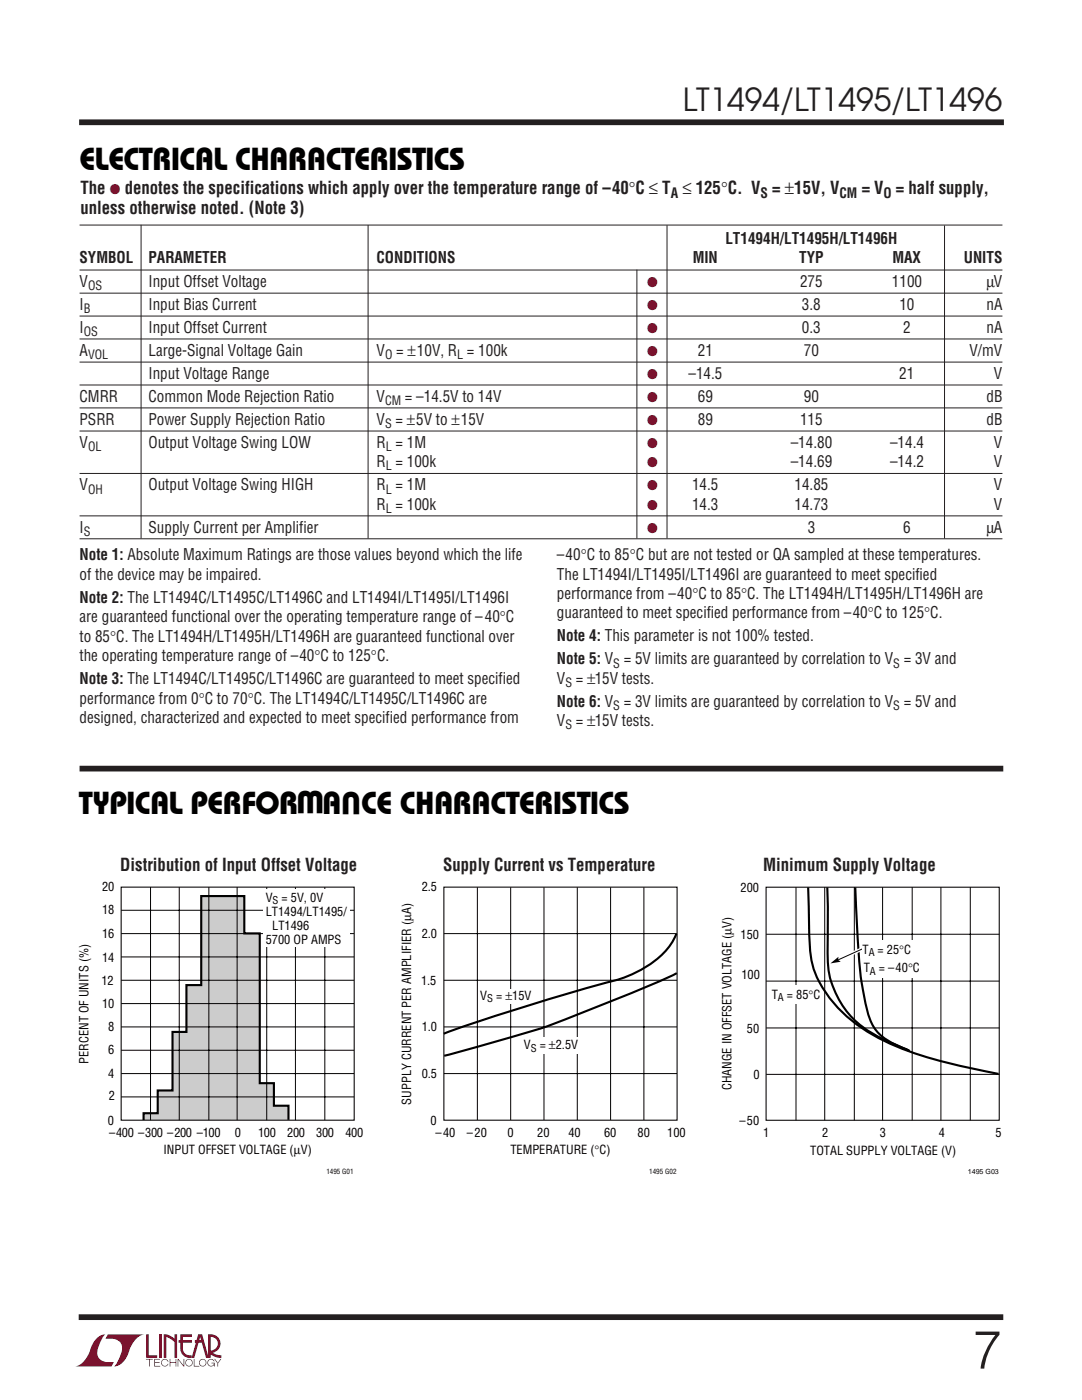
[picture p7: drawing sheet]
<svg xmlns="http://www.w3.org/2000/svg" width="216mm" height="279mm" viewBox="0 0 216 279" stroke-linecap="round" stroke-linejoin="round" font-family="sans-serif">
<defs><g id="words">
<text font-size="10.6" fill="#231f20" x="194.1" y="273.1">7</text>
<text font-size="6.4" x="15.9" y="33.9">ELECTRICAL CHARACTERISTICS</text>
<text font-size="6.3" fill="#231f20" x="136.2" y="22.2">LT1494/LT1495/LT1496</text>
<g font-size="6.3">
<text x="72" y="158" transform="rotate(-180 72 158)">U W</text>
<text x="15.8" y="162.4">TYPICAL PERFORMANCE CHARACTERISTICS</text>
</g>
<g font-size="3.5" fill="#231f20">
<text x="16" y="38.7">The</text>
<text x="24.9" y="38.7">denotes the specifications which apply over the temperature range of –40°C ≤ T ≤ 125°C. V = ±15V, V</text>
<text x="171.9" y="38.7">= V = half supply,</text>
<text x="16" y="42.6">unless otherwise noted. (Note 3)</text>
<text x="24" y="173.9">Distribution of Input Offset Voltage</text>
<text x="88.4" y="173.9">Supply Current vs Temperature</text>
<text x="152.3" y="173.9">Minimum Supply Voltage</text>
</g>
<g font-size="3.2" fill="#231f20">
<text x="15.9" y="52.6">SYMBOL</text>
<text x="29.6" y="52.6">PARAMETER</text>
<text x="75.1" y="52.6">CONDITIONS</text>
<text x="138.2" y="52.6">MIN</text>
<text x="144.7" y="48.7">LT1494H/LT1495H/LT1496H</text>
<text x="159.5" y="52.6">TYP</text>
<text x="178.1" y="52.6">MAX</text>
<text x="192.3" y="52.6">UNITS</text>
<text x="15.9" y="57.3">V</text>
<text x="29.6" y="57.3">Input Offset Voltage</text>
<text x="159.6" y="57.3">275</text>
<text x="178" y="57.3">1100</text>
<text x="196.8" y="57.3">µV</text>
<text x="15.9" y="61.9">I</text>
<text x="29.6" y="61.9">Input Bias Current</text>
<text x="160" y="61.9">3.8</text>
<text x="179.5" y="61.9">10</text>
<text x="196.9" y="61.9">nA</text>
<text x="15.9" y="66.5">I</text>
<text x="15.9" y="71">A</text>
<text x="29.6" y="66.5">Input Offset Current</text>
<text x="29.6" y="71">Large-Signal Voltage Gain</text>
<text x="75.1" y="71">V</text>
<text x="79.1" y="71">= ±10V, R = 100k</text>
<text x="139.2" y="71">21</text>
<text x="160" y="66.5">0.3</text>
<text x="160.4" y="71">70</text>
<text x="180.2" y="66.5">2</text>
<text x="193.5" y="71">V/mV</text>
<text x="196.9" y="66.5">nA</text>
<text x="29.6" y="75.6">Input Voltage Range</text>
<text x="137.4" y="75.6">–14.5</text>
<text x="179.4" y="75.6">21</text>
<text x="198.3" y="75.6">V</text>
<text x="15.9" y="80.2">CMRR</text>
<text x="29.6" y="80.2">Common Mode Rejection Ratio</text>
<text x="75.1" y="80.2">V</text>
<text x="80.8" y="80.2">= –14.5V to 14V</text>
<text x="139.2" y="80.2">69</text>
<text x="160.4" y="80.2">90</text>
<text x="196.9" y="80.2">dB</text>
<text x="15.9" y="84.8">PSRR</text>
<text x="15.9" y="89.4">V</text>
<text x="29.6" y="89.4">Output Voltage Swing LOW</text>
<text x="29.6" y="84.8">Power Supply Rejection Ratio</text>
<text x="75.1" y="89.4">R = 1M</text>
<text x="75.1" y="84.8">V = ±5V to ±15V</text>
<text x="139.2" y="84.8">89</text>
<text x="157.8" y="89.4">–14.80</text>
<text x="159.6" y="84.8">115</text>
<text x="177.6" y="89.4">–14.4</text>
<text x="196.9" y="84.8">dB</text>
<text x="198.3" y="89.4">V</text>
<text x="75.1" y="93.3">R = 100k</text>
<text x="157.8" y="93.3">–14.69</text>
<text x="177.6" y="93.3">–14.2</text>
<text x="198.3" y="93.3">V</text>
<text x="15.9" y="97.9">V</text>
<text x="29.6" y="97.9">Output Voltage Swing HIGH</text>
<text x="75.1" y="101.7">R = 100k</text>
<text x="75.1" y="97.9">R = 1M</text>
<text x="138.1" y="97.9">14.5</text>
<text x="138.1" y="101.7">14.3</text>
<text x="158.5" y="97.9">14.85</text>
<text x="158.5" y="101.7">14.73</text>
<text x="198.3" y="97.9">V</text>
<text x="198.3" y="101.7">V</text>
<text x="15.9" y="106.3">I</text>
<text x="29.6" y="106.3">Supply Current per Amplifier</text>
<text x="161.2" y="106.3">3</text>
<text x="180.2" y="106.3">6</text>
<text x="196.9" y="106.3">µA</text>
<text x="15.9" y="111.8">Note 1: Absolute Maximum Ratings are those values beyond which the life</text>
<text x="111.1" y="111.8">–40°C to 85°C but are not tested or QA sampled at these temperatures.</text>
<text x="15.9" y="115.7">of the device may be impaired.</text>
<text x="111.1" y="115.7">The LT1494I/LT1495I/LT1496I are guaranteed to meet specified</text>
<text x="111.1" y="119.5">performance from –40°C to 85°C. The LT1494H/LT1495H/LT1496H are</text>
<text x="15.9" y="120.3">Note 2: The LT1494C/LT1495C/LT1496C and LT1494I/LT1495I/LT1496I</text>
<text x="15.9" y="124.2">are guaranteed functional over the operating temperature range of –40°C</text>
<text x="111.1" y="123.4">guaranteed to meet specified performance from –40°C to 125°C.</text>
<text x="15.9" y="128.1">to 85°C. The LT1494H/LT1495H/LT1496H are guaranteed functional over</text>
<text x="15.9" y="132">the operating temperature range of –40°C to 125°C.</text>
<text x="111.1" y="128">Note 4: This parameter is not 100% tested.</text>
<text x="15.9" y="136.5">Note 3: The LT1494C/LT1495C/LT1496C are guaranteed to meet specified</text>
<text x="111.1" y="132.6">Note 5: V = 5V limits are guaranteed by correlation to V = 3V and</text>
<text x="111.1" y="136.5">V = ±15V tests.</text>
<text x="15.9" y="140.4">performance from 0°C to 70°C. The LT1494C/LT1495C/LT1496C are</text>
<text x="111.1" y="141.1">Note 6: V = 3V limits are guaranteed by correlation to V = 5V and</text>
<text x="15.9" y="144.3">designed, characterized and expected to meet specified performance from</text>
<text x="111.1" y="144.9">V = ±15V tests.</text>
</g>
<g font-size="2.8" fill="#900126">
<text x="21.9" y="38.7">●</text>
<text x="129.1" y="57.3">●</text>
<text x="129.1" y="61.9">●</text>
<text x="129.1" y="66.5">●</text>
<text x="129.1" y="71">●</text>
<text x="129.1" y="75.6">●</text>
<text x="129.1" y="80.2">●</text>
<text x="129.1" y="84.8">●</text>
<text x="129.1" y="89.4">●</text>
<text x="129.1" y="93.3">●</text>
<text x="129.1" y="97.9">●</text>
<text x="129.1" y="101.7">●</text>
<text x="129.1" y="106.3">●</text>
</g>
<g font-size="2.8" fill="#231f20">
<text x="133.9" y="39.5">A</text>
<text x="151.8" y="39.5">S</text>
<text x="167.5" y="39.5">CM</text>
<text x="176.3" y="39.5">O</text>
</g>
<g font-size="2.5" fill="#231f20">
<text x="17.6" y="57.9">OS</text>
<text x="16.7" y="62.5">B</text>
<text x="16.7" y="67.1">OS</text>
<text x="17.6" y="71.7">VOL</text>
<text x="76.8" y="71.7">O</text>
<text x="91.2" y="71.7">L</text>
<text x="76.8" y="80.9">CM</text>
<text x="76.8" y="85.4">S</text>
<text x="17.6" y="90">OL</text>
<text x="77" y="90">L</text>
<text x="77" y="93.9">L</text>
<text x="17.6" y="98.5">OH</text>
<text x="77" y="98.5">L</text>
<text x="16.7" y="107">S</text>
<text x="77" y="102.4">L</text>
<text x="112.8" y="137.1">S</text>
<text x="122.3" y="133.2">S</text>
<text x="178.2" y="133.2">S</text>
<text x="122.3" y="141.7">S</text>
<text x="178.2" y="141.7">S</text>
<text x="112.8" y="145.6">S</text>
</g>
<g font-size="2.5">
<text x="20.4" y="177.9">20</text>
<text x="53" y="179.9">V</text>
<text x="56.2" y="179.9">= 5V, 0V</text>
<text x="84.1" y="177.9">2.5</text>
<text x="147.8" y="178.1">200</text>
<text x="20.4" y="182.4">18</text>
<text x="53" y="182.8">LT1494/LT1495/</text>
<text x="54.3" y="185.6">LT1496</text>
<text x="20.4" y="187.2">16</text>
<text x="20.4" y="192">14</text>
<text x="53" y="188.4">5700 OP AMPS</text>
<text x="84.1" y="187.2">2.0</text>
<text x="147.8" y="187.3">150</text>
<text x="172.1" y="190.3">T</text>
<text x="175.1" y="190.3">= 25°C</text>
<text x="20.2" y="196.5">12</text>
<text x="84" y="196.5">1.5</text>
<text x="147.9" y="195.3">100</text>
<text x="172.3" y="194">T</text>
<text x="175.4" y="194">= –40°</text>
<text x="182.2" y="194">C</text>
<text x="20.4" y="201.1">10</text>
<text x="95.8" y="199.5">V</text>
<text x="99" y="199.5">= ±</text>
<text x="102.2" y="199.5">15V</text>
<text x="154" y="199.3">T</text>
<text x="157" y="199.3">= 85°C</text>
<text x="21.6" y="205.8">8</text>
<text x="84.1" y="205.8">1.0</text>
<text x="104.5" y="209.4">V</text>
<text x="107.7" y="209.4">=</text>
<text x="109.5" y="209.4">±2.5V</text>
<text x="149.1" y="206.1">50</text>
<text x="17.6" y="212.3" transform="rotate(-90 17.6 212.3)">PERCENT OF UNITS (%)</text>
<text x="21.6" y="215.1">4</text>
<text x="21.6" y="210.4">6</text>
<text x="84.1" y="215.1">0.5</text>
<text x="150.4" y="215.4">0</text>
<text x="21.7" y="219.6">2</text>
<text x="82" y="220.4" transform="rotate(-90 82 220.4)">SUPPLY CURRENT PER AMPLIFIER (µA)</text>
<text x="145.9" y="217.6" transform="rotate(-90 145.9 217.6)">CHANGE IN OFFSET VOLTAGE (µV)</text>
<text x="21.5" y="224.5">0</text>
<text x="21.8" y="226.9">–400 –300 –200 –100</text>
<text x="46.9" y="226.9">0</text>
<text x="51.5" y="227">100</text>
<text x="57.3" y="226.9">200</text>
<text x="63.1" y="226.8">300</text>
<text x="68.9" y="226.9">400</text>
<text x="85.9" y="224.5">0</text>
<text x="86.9" y="226.9">–40</text>
<text x="93.2" y="226.9">–20</text>
<text x="101.3" y="226.9">0</text>
<text x="107.2" y="226.9">20</text>
<text x="113.4" y="226.8">40</text>
<text x="120.5" y="226.9">60</text>
<text x="127.2" y="226.9">80</text>
<text x="133.1" y="226.8">100</text>
<text x="147.6" y="224.5">–50</text>
<text x="152.3" y="226.9">1</text>
<text x="164.1" y="226.9">2</text>
<text x="175.5" y="226.8">3</text>
<text x="187.4" y="226.9">4</text>
<text x="198.7" y="226.9">5</text>
<text x="32.6" y="230.3">INPUT OFFSET VOLTAGE (µV)</text>
<text x="101.8" y="230.3">TEMPERATURE (°C)</text>
<text x="161.7" y="230.6">TOTAL SUPPLY VOLTAGE (V)</text>
</g>
<g font-size="2.1">
<text x="54.4" y="180.5">S</text>
<text x="173.3" y="190.9">A</text>
<text x="173.6" y="194.5">A</text>
<text x="97.2" y="200">S</text>
<text x="155.2" y="199.8">A</text>
<text x="105.9" y="209.9">S</text>
</g>
<g font-size="1.4">
<text x="65.1" y="234.3">1495 G01</text>
<text x="129.5" y="234.3">1495 G02</text>
<text x="193.1" y="234.3">1495 G03</text>
</g>
</g></defs>
<path d="M15.8 24.4h184.5M15.7 262.9h184.5" fill="none" stroke="#231f20" stroke-width="1.1" stroke-linecap="butt"/>
<g fill="#900126">
<path d="M29.2 266.3h.5v4.2h1.7v.5h-2.2z"/>
<path d="M19.5 266.9l.5-.3 1-.3a5.3 5.3 0 0 0-1.5 4.2 2.68 2.68 0 0 0 3.2 1.3l-.5 .9h-7.2a5.1 5.1 0 0 0 3.2-3.9l.4-.8z"/>
<path d="M21.5 266.3h7.3a5.1 5.1 0 0 0-3.2 3.9 3.4 3.4 0 0 1-2.9 2.5 5.3 5.3 0 0 0 1.6-4.2 2.67 2.67 0 0 0-3.2-1.3z"/>
<path d="M31.7 266.3h.6v4.7h-.6z"/>
<path d="M32.7 266.3l1.1 .2 1 .7v-.9h.5v4.7h-.5v-3.2l-.9-.7-.7-.3v4.2h-.5z"/>
<path d="M29.1 271.2h1.4v.1h-.6v1.4h-.2v-1.4h-.6z"/>
<path d="M30.8 271.2h1.1v.1h-1v.6h1v.1h-1v.6h1.1v.1h-1.2z"/>
<path d="M33.9 271.2h.1v.7h1v-.7h.2v1.5h-.2v-.7h-1v.7h-.1z"/>
<path d="M35.4 271.2h.2l1 1.3v-1.3h.2v1.5h-.2l-1-1.3v1.3h-.2z"/>
<path d="M38.7 271.2h.1v1.4h1v.1h-1.1z"/>
<path d="M42.7 271.2h.2l.6 .8 .5-.8h.2l-.7 .9v.6h-.1v-.6z"/>
<path d="M36 266.3h2.3v.5h-1.8v.7h1.8v.5h-1.8v1.2a1.37 1.37 0 0 0 1.7 1.3v.5l1.3-4.7h.8l1.2 4.2v-4.2a1.91 1.91 0 0 1 2.4 1.3 1.91 1.91 0 0 1-1.5 2.4l.8 .3 1 .2v.5h-.4a3.5 3.5 0 0 1-1.9-.8v-.6a1.39 1.39 0 0 0 1.6-1.3 1.39 1.39 0 0 0-1.5-1.5v4.2h-.9l-.8-3h-1.4v-.5h1.2l-.2-.7-1.1 4.2a2.13 2.13 0 0 1-2.8-1.3v-1.7h-.4v-.5h.4z"/>
<path d="M37.2 271.4a.75 .75 0 0 1 1.2 .1 .75 .75 0 0 1-.5 1.2 .75 .75 0 0 1-.9-.7h.1a.61 .61 0 0 0 .9 .5 .61 .61 0 0 0 .1-1 .61 .61 0 0 0-1 .2v.3h-.1z"/>
<path d="M39.9 271.4a.75 .75 0 0 1 1.2 .1 .75 .75 0 0 1-.4 1.2 .75 .75 0 0 1-1-.7h.1a.61 .61 0 0 0 .9 .5 .61 .61 0 0 0 .2-1 .61 .61 0 0 0-1 .2l-.1 .3h-.1z"/>
<path d="M41.6 271.4a.74 .74 0 0 1 1.2 .3h-.1a.61 .61 0 0 0-1-.2 .61 .61 0 0 0 .1 1 .61 .61 0 0 0 .9-.4h-.5v-.1h.7v.7h-.2v-.3a.76 .76 0 0 1-1.1 .1 .76 .76 0 0 1 0-1.1z"/>
<path d="M32.4 271.4a.74 .74 0 0 1 1.2 .4h-.1a.61 .61 0 0 0-.9-.3 .61 .61 0 0 0-.1 .9 .61 .61 0 0 0 1-.2h.1a.75 .75 0 0 1-1.1 .4 .75 .75 0 0 1-.1-1.2z"/>
</g>
<g fill="none" stroke="#231f20" stroke-width=".2">
<path d="M15.9 44.9h184.1M15.9 53.9h184.1M15.9 58.5h184.1M28.2 44.9v62.5M73.4 44.9v62.5M127.1 53.8v53.6M133.1 45v62.4M188.5 45v62.4M15.9 63.1h184.1M15.9 67.6h184.1M15.9 72.3h184.1M15.9 76.8h184.1"/>
<path d="M15.9 81.4h184.1M15.9 86h184.1M15.9 94.5h184.1M15.9 103h184.1M15.9 107.5h184.1"/>
</g>
<path d="M15.9 153.4h184.3" fill="none" stroke="#231f20" stroke-width="1.1" stroke-linecap="butt"/>
<path d="M40.2 178.8h8.5v7.5h3.1v29.9h2.9v4.5h2.9v2.8h-29v-1.3h2.9v-4.6h2.9v-11.7h2.8v-9.3h3z" fill="#ccc" stroke="#000" stroke-width=".42"/>
<path d="M24.2 177h46.5v46.6h-46.5z" fill="none" stroke="#000" stroke-width=".21"/>
<g fill="none" stroke="#000" stroke-width=".2">
<path d="M30 177v46.6M35.8 177v46.6M41.7 177v46.6M47.3 177v46.6M53.2 177v46.6M59 177v46.6M64.8 177v46.6M24.2 181.7h46.5M24.2 186.3h46.5M24.2 191h46.5M24.2 195.6h46.5M24.2 200.3h46.5"/>
<path d="M24.2 204.9h46.5M24.2 209.6h46.5M24.2 214.3h46.5M24.2 218.9h46.5"/>
</g>
<path d="M52.5 177.6h17.3v11.4h-17.3z" fill="#fff"/>
<path d="M152.9 177.1h46.5v46.5h-46.5z" fill="none" stroke="#000" stroke-width=".21"/>
<path d="M158.8 177.1v46.5M164.6 177.1v46.5M170.5 177.1v46.5M176.1 177.1v46.5M182 177.1v46.5M187.7 177.1v46.5M193.6 177.1v46.5M152.9 186.4h46.5M152.9 195.8h46.5M152.9 205.2h46.5M152.9 214.4h46.5" fill="none" stroke="#000" stroke-width=".2"/>
<path d="M161.3 177.1l.1 4.2a53 53 0 0 0 .8 11.7 24.6 24.6 0 0 0 11.1 13 64.6 64.6 0 0 0 19.8 7l6.2 1.3M170.7 177.1l.7 13.9a54 54 0 0 0 2.1 12.1 8.6 8.6 0 0 0 5.1 5.3l2.9 1.3" fill="none" stroke="#000" stroke-width=".42"/>
<g fill="#fff">
<path d="M158 196.7h1.8v3.7h-1.8z"/>
<path d="M174.7 191.4h8.2v3.7h-8.2z"/>
</g>
<path d="M173.2 188.9l-6 2.7" fill="none" stroke="#fff" stroke-width=".71" stroke-linecap="butt"/>
<path d="M165.7 192.2l1.6-1.3-.1 .7 .6 .3z" fill="#fff" stroke="#fff" stroke-width=".71" stroke-linecap="butt"/>
<path d="M165.7 192.2l1.6-1.3-.1 .7 .6 .3z" fill="#000"/>
<path d="M173.2 188.9l-6 2.7" fill="none" stroke="#000" stroke-width=".2"/>
<path d="M172.1 187.7h10.5v3.7h-10.5z" fill="#fff"/>
<path d="M165.1 177.1l.1 7.7a48.9 48.9 0 0 0 .4 10.3 18.2 18.2 0 0 0 10.4 12.2l5 2.2M135 186.4a16.1 16.1 0 0 1-8.9 8.1l-1.9 .7a477 477 0 0 0-35.7 11.1M135 194.2a403.2 403.2 0 0 1-27.6 11.2l-18.8 5.3" fill="none" stroke="#000" stroke-width=".42"/>
<path d="M88.6 177h46.5v46.6h-46.5z" fill="none" stroke="#000" stroke-width=".21"/>
<path d="M95.3 177.1v46.4M101.9 177.1v46.4M108.5 177.1v46.4M115.2 177.1v46.4M121.8 177.1v46.4M128.5 177.1v46.4M88.6 186.3h46.5M88.6 195.6h46.5M88.6 204.9h46.5M88.6 214.3h46.5" fill="none" stroke="#000" stroke-width=".2"/>
<g fill="#fff">
<path d="M101.3 197.3h1.6v2.9h-1.6z"/>
<path d="M108 207.1h7.5v3.3h-7.5z"/>
</g>
<use href="#words"/>
</svg>
